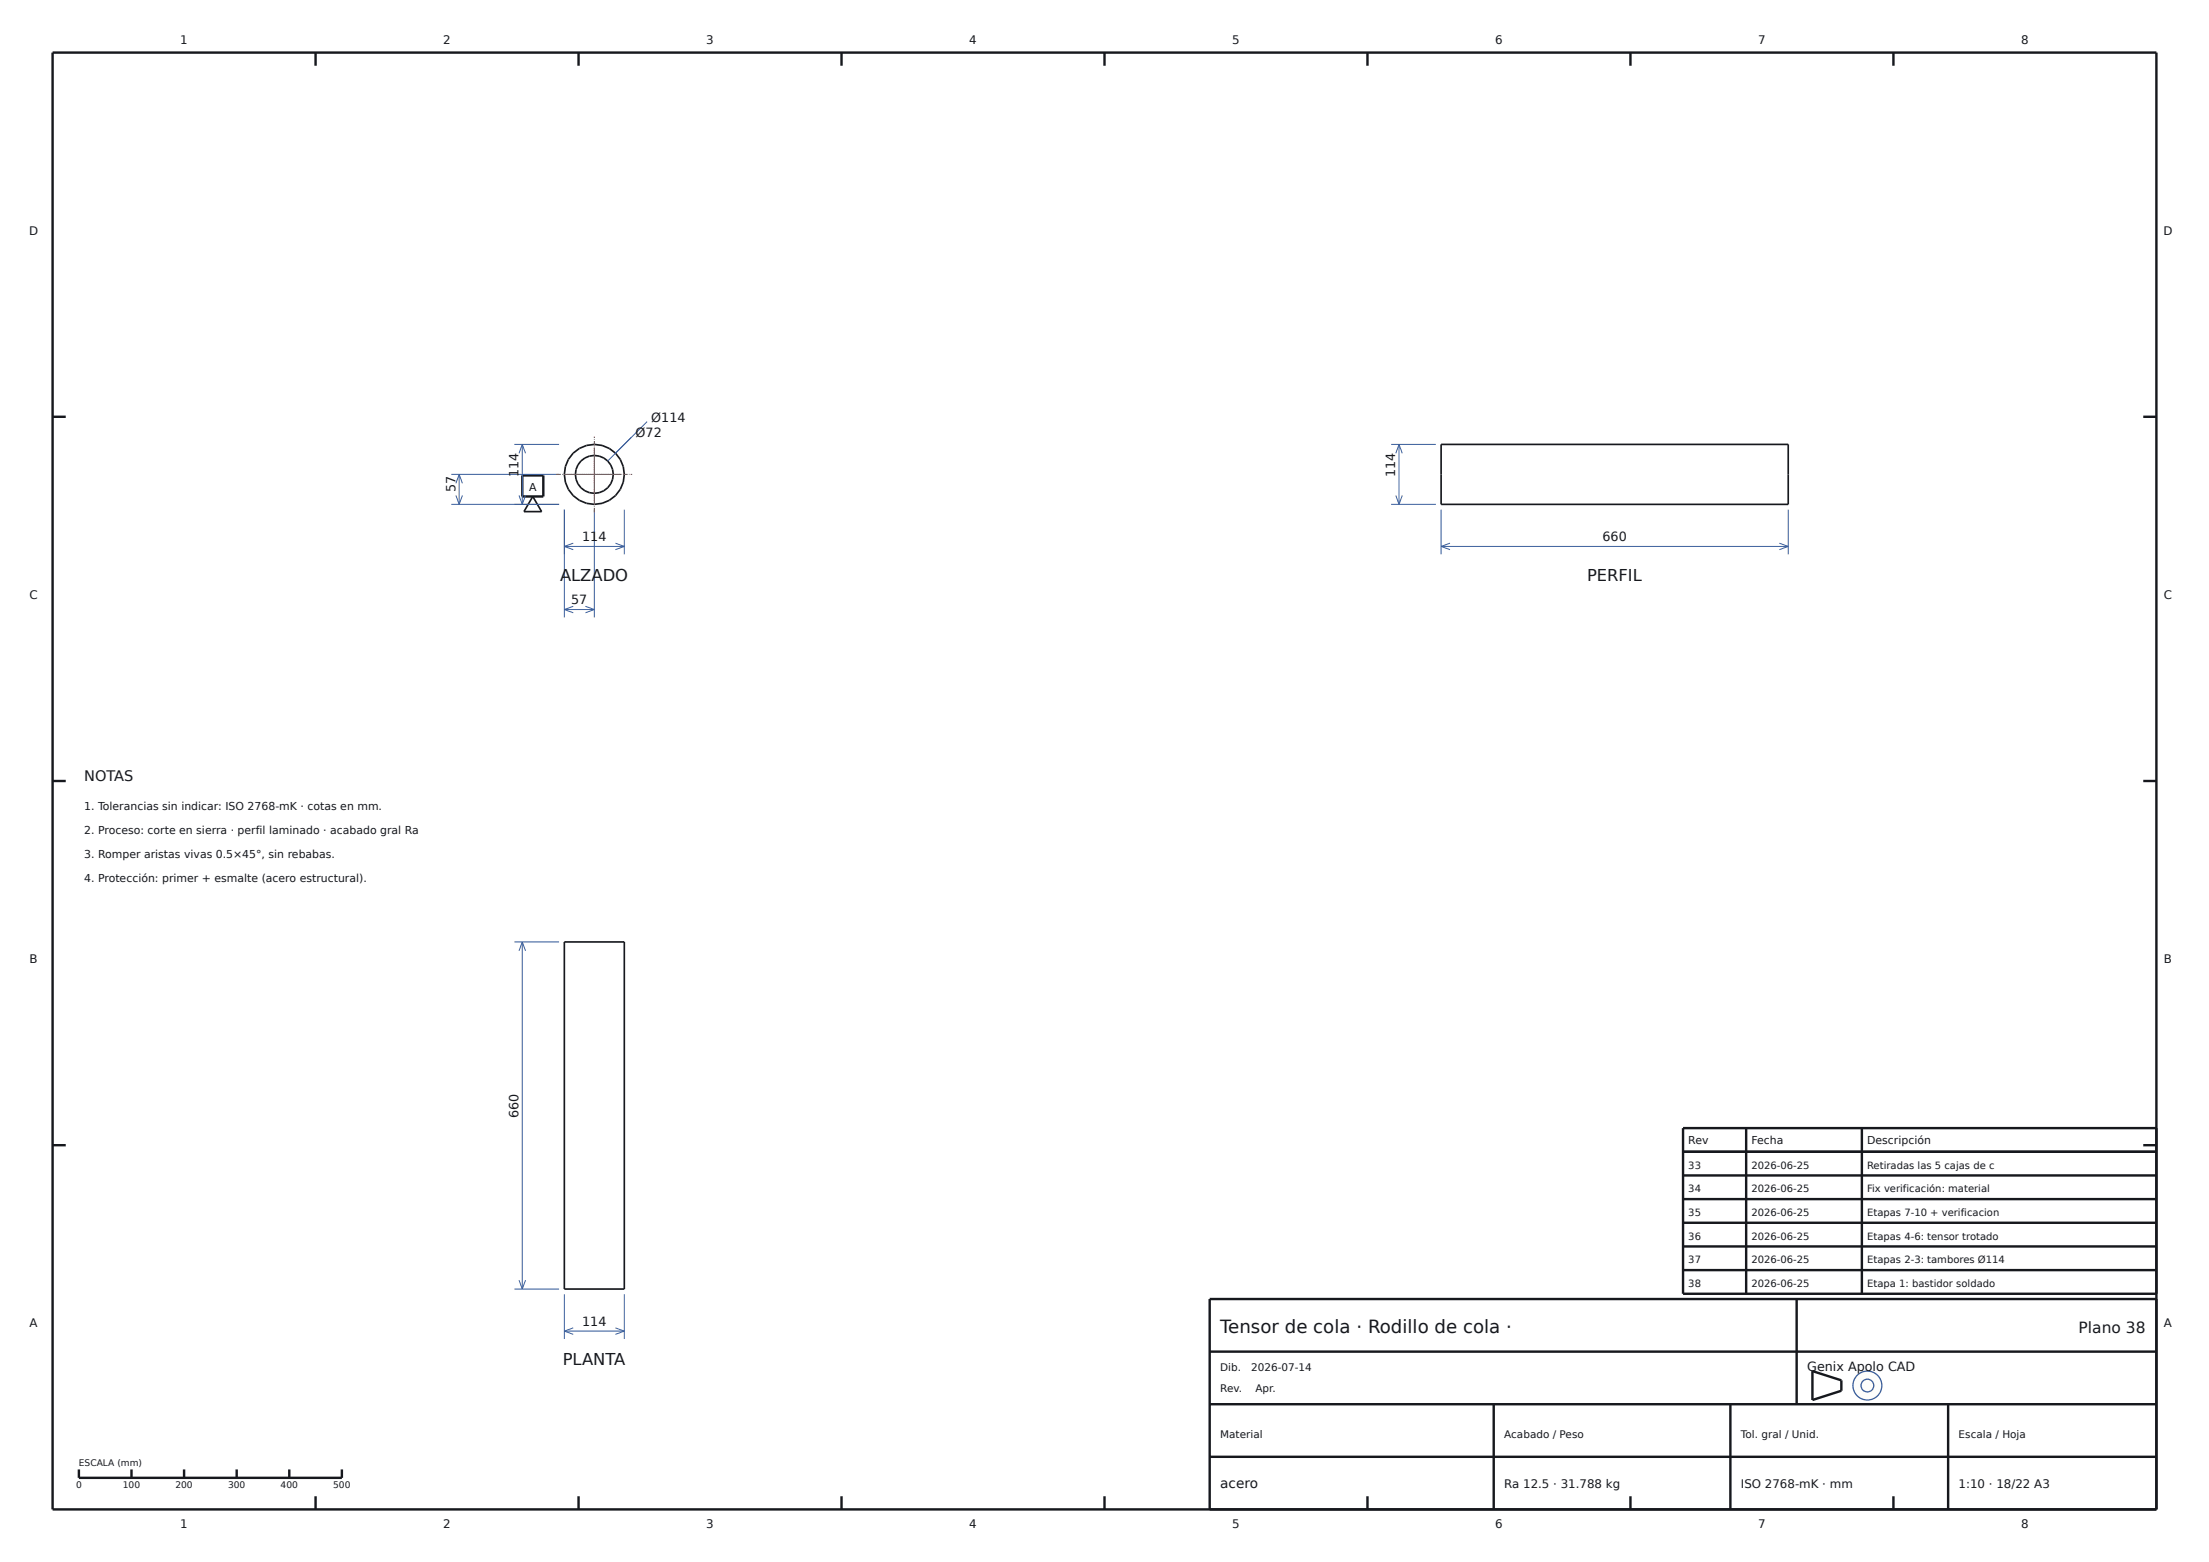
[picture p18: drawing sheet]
<svg xmlns="http://www.w3.org/2000/svg" width="420mm" height="297mm" viewBox="0 0 420 297" stroke-linecap="round" stroke-linejoin="round" font-family="sans-serif">
<defs><g id="words">
<text font-size="3.5" fill="#16181d" x="232" y="253.4">Tensor de cola · Rodillo de cola ·</text>
<g font-size="3.1" fill="#16181d">
<text x="106.5" y="110.4">ALZADO</text>
<text x="301.7" y="110.4">PERFIL</text>
<text x="107" y="259.6">PLANTA</text>
</g>
<text font-size="2.9" fill="#16181d" x="395.2" y="253.4">Plano 38</text>
<text font-size="2.8" fill="#16181d" x="16" y="148.5">NOTAS</text>
<text font-size="2.6" fill="#16181d" x="232" y="283">acero</text>
<g font-size="2.4" fill="#16181d">
<text x="120.8" y="83.2">Ø72</text>
<text x="123.8" y="80.2">Ø114</text>
<text x="86.6" y="93.6" transform="rotate(-90 86.6 93.6)">57</text>
<text x="98.6" y="90.7" transform="rotate(-90 98.6 90.7)">114</text>
<text x="265.3" y="90.7" transform="rotate(-90 265.3 90.7)">114</text>
<text x="110.7" y="102.9">114</text>
<text x="304.7" y="102.9">660</text>
<text x="108.6" y="114.9">57</text>
<text x="98.6" y="212.6" transform="rotate(-90 98.6 212.6)">660</text>
<text x="110.7" y="252.1">114</text>
<text x="343.6" y="260.6">Genix Apolo CAD</text>
</g>
<g font-size="2.2" fill="#16181d">
<text x="34.3" y="8.4">1</text>
<text x="84.3" y="8.4">2</text>
<text x="134.3" y="8.4">3</text>
<text x="184.3" y="8.4">4</text>
<text x="234.3" y="8.4">5</text>
<text x="284.3" y="8.4">6</text>
<text x="334.3" y="8.4">7</text>
<text x="384.3" y="8.4">8</text>
<text x="5.5" y="44.6">D</text>
<text x="411.3" y="44.6">D</text>
<text x="5.6" y="113.9">C</text>
<text x="411.4" y="113.9">C</text>
<text x="5.6" y="183.1">B</text>
<text x="411.4" y="183.1">B</text>
<text x="5.6" y="252.4">A</text>
<text x="411.4" y="252.4">A</text>
<text x="286" y="283">Ra 12.5 · 31.788 kg</text>
<text x="331" y="283">ISO 2768-mK · mm</text>
<text x="372.4" y="283">1:10 · 18/22 A3</text>
<text x="34.3" y="290.6">1</text>
<text x="84.3" y="290.6">2</text>
<text x="134.3" y="290.6">3</text>
<text x="184.3" y="290.6">4</text>
<text x="234.3" y="290.6">5</text>
<text x="284.3" y="290.6">6</text>
<text x="334.3" y="290.6">7</text>
<text x="384.3" y="290.6">8</text>
</g>
<g font-size="2.1" fill="#16181d">
<text x="100.6" y="93.3">A</text>
<text x="16" y="154">1. Tolerancias sin indicar: ISO 2768-mK · cotas en mm.</text>
<text x="16" y="158.5">2. Proceso: corte en sierra · perfil laminado · acabado gral Ra</text>
<text x="16" y="163.1">3. Romper aristas vivas 0.5×45°, sin rebabas.</text>
<text x="16" y="167.7">4. Protección: primer + esmalte (acero estructural).</text>
<text x="321" y="217.6">Rev</text>
<text x="333" y="217.6">Fecha</text>
<text x="355" y="217.6">Descripción</text>
</g>
<g font-size="2" fill="#16181d">
<text x="232" y="260.6">Dib.</text>
<text x="237.9" y="260.6">2026-07-14</text>
<text x="232" y="264.6">Rev.</text>
<text x="238.7" y="264.6">Apr.</text>
<text x="232" y="273.4">Material</text>
<text x="286" y="273.4">Acabado / Peso</text>
<text x="331" y="273.4">Tol. gral / Unid.</text>
<text x="372.4" y="273.4">Escala / Hoja</text>
</g>
<g font-size="1.9" fill="#16181d">
<text x="321" y="222.2">33</text>
<text x="321" y="226.7">34</text>
<text x="333" y="222.2">2026-06-25</text>
<text x="333" y="226.7">2026-06-25</text>
<text x="355" y="222.2">Retiradas las 5 cajas de c</text>
<text x="355" y="226.7">Fix verificación: material</text>
<text x="321" y="231.2">35</text>
<text x="333" y="231.2">2026-06-25</text>
<text x="355" y="231.2">Etapas 7-10 + verificacion</text>
<text x="321" y="235.7">36</text>
<text x="333" y="235.7">2026-06-25</text>
<text x="355" y="235.7">Etapas 4-6: tensor trotado</text>
<text x="321" y="240.2">37</text>
<text x="321" y="244.7">38</text>
<text x="333" y="240.2">2026-06-25</text>
<text x="333" y="244.7">2026-06-25</text>
<text x="355" y="240.2">Etapas 2-3: tambores Ø114</text>
<text x="355" y="244.7">Etapa 1: bastidor soldado</text>
</g>
<g font-size="1.7" fill="#16181d">
<text x="15" y="278.8">ESCALA (mm)</text>
<text x="14.5" y="283">0</text>
<text x="23.4" y="283">100</text>
<text x="33.4" y="283">200</text>
<text x="43.4" y="283">300</text>
<text x="53.4" y="283">400</text>
<text x="63.4" y="283">500</text>
</g>
</g></defs>
<g fill="#fdfdfb" stroke="#3a5e9c" stroke-width=".25">
<circle cx="355" cy="263.5" r="2.75"/>
<circle cx="355.1" cy="263.5" r="1.21"/>
</g>
<g fill="none" stroke="#16181d" stroke-width=".46">
<path d="M10 10h400v277h-400zM60 10v2.5M110 10v2.5M160 10v2.5M210 10v2.5M260 10v2.5M310 10v2.5M360 10v2.5M10 79.3h2.5M407.5 79.3h2.5M99.3 90.4h4v4h-4zM10 148.5h2.5"/>
<path d="M407.5 148.5h2.5M10 217.8h2.5M320 219h90M332 214.5v31.5M354 214.5v31.5M407.5 217.8h2.5M410 214.5h-90v31.5h90M320 223.5h90M320 228h90M320 232.5h90M320 237h90M230 257h180"/>
<path d="M320 241.5h90M341.6 247v20M410 247h-180v40M15 279.4v1.6h50v-1.6M25 279.4v1.6M35 279.4v1.6M45 279.4v1.6M55 279.4v1.6M230 277h180M230 267h180M284 267v20M329 267v20"/>
<path d="M344.6 260.7l5.5 1.8v1.9l-5.5 1.8zM370.4 267v20M60 284.5v2.5M110 284.5v2.5M160 284.5v2.5M210 284.5v2.5M260 284.5v2.5M310 284.5v2.5M360 284.5v2.5"/>
</g>
<g fill="none" stroke="#16181d" stroke-width=".32">
<path d="M101.3 94.4l1.7 2.9h-3.4zM274 84.5h66v11.4h-66zM107.3 179.1h11.4v66h-11.4z"/>
<circle cx="113" cy="90.2" r="5.7"/>
<circle cx="113" cy="90.2" r="3.6"/>
</g>
<g fill="none" stroke="#3a5e9c" stroke-width=".19">
<path d="M85.8 95.9h20.5M85.8 90.2h20.5M86.7 94.2l.6 1.7M87.3 90.2v5.7M87.3 90.2l.6 1.7M87.3 90.2l-.6 1.7M87.9 94.2l-.6 1.7M97.8 84.5h8.5M98.7 94.2l.6 1.7M99.3 84.5v11.4M99.3 84.5l.6 1.7M99.3 84.5l-.6 1.7"/>
<path d="M99.9 94.2l-.6 1.7M107.3 96.9v20.5M113 96.9v20.5M118.7 96.9v8.5M123 80.2l-7.5 7.5M264.5 95.9h8.5M264.5 84.5h8.5M265.4 94.2l.6 1.7M266 84.5v11.4M266 84.5l.6 1.7M266 84.5l-.6 1.7M266.6 94.2l-.6 1.7"/>
<path d="M274 96.9v8.5M340 96.9v8.5M107.3 103.9h11.4M107.3 103.9l1.7 .6M107.3 115.9h5.7M107.3 115.9l1.7 .6M109 103.3l-1.7 .6M109 115.3l-1.7 .6M111.3 115.3l1.7 .6M113 115.9l-1.7 .6M117 103.3l1.7 .6M118.7 103.9l-1.7 .6"/>
<path d="M274 103.9h66M274 103.9l1.7 .6M275.7 103.3l-1.7 .6M338.3 103.3l1.7 .6M340 103.9l-1.7 .6M97.8 179.1h8.5M99.3 179.1v66M99.3 179.1l.6 1.7M99.3 179.1l-.6 1.7M97.8 245.1h8.5M98.7 243.4l.6 1.7M99.9 243.4l-.6 1.7"/>
<path d="M107.3 246.1v8.5M107.3 253.1h11.4M107.3 253.1l1.7 .6M109 252.5l-1.7 .6M117 252.5l1.7 .6M118.7 246.1v8.5M118.7 253.1l-1.7 .6"/>
</g>
<path d="M105.8 90.2h14.4M107.9 90.2h10.2M113 97.4v-14.4M113 95.3v-10.2" fill="none" stroke="#b0413e" stroke-width=".19" stroke-dasharray=".8 .2 .1 .2" stroke-linecap="butt"/>
<use href="#words"/>
</svg>
